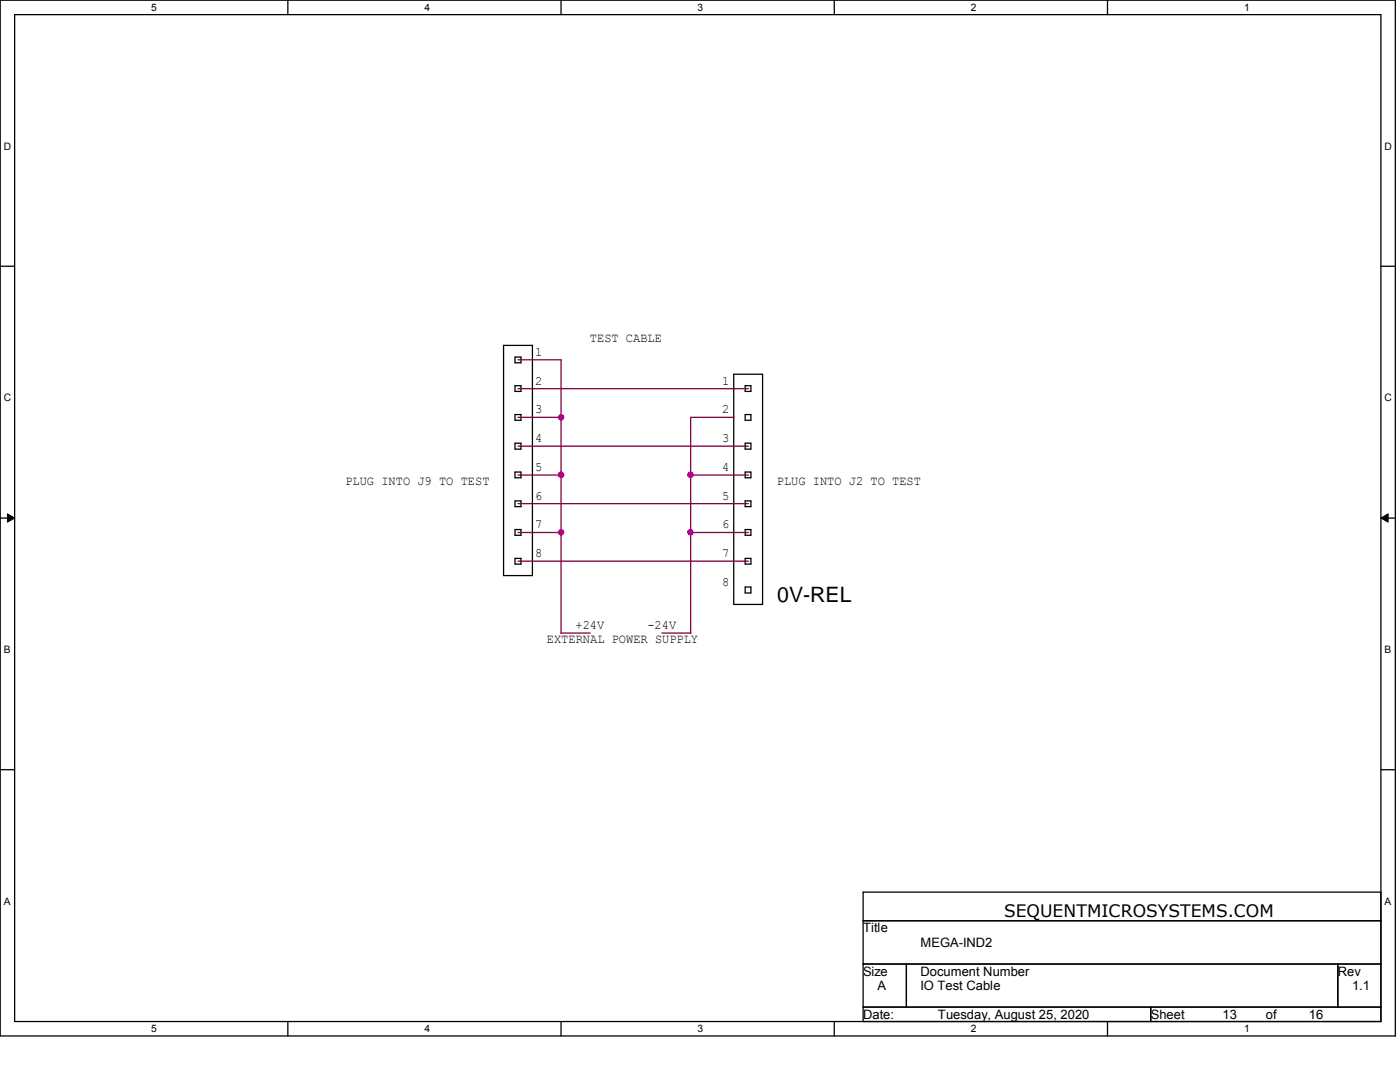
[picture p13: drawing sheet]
<svg xmlns="http://www.w3.org/2000/svg" width="279mm" height="216mm" viewBox="0 0 279 216" stroke-linecap="round" stroke-linejoin="round" font-family="sans-serif">
<defs><g id="words">
<text font-size="4.2" x="155.1" y="120.2">0V-REL</text>
<text font-size="3.4" x="200.4" y="182.9">SEQUENTMICROSYSTEMS.COM</text>
<g font-size="2.6">
<text x="106.8" y="71">1</text>
<text x="117.7" y="68.2">TEST CABLE</text>
<text x="106.8" y="76.8">2</text>
<text x="144.1" y="76.8">1</text>
<text x="106.8" y="82.5">3</text>
<text x="144.1" y="82.5">2</text>
<text x="106.8" y="88.2">4</text>
<text x="144.1" y="88.2">3</text>
<text x="106.8" y="94">5</text>
<text x="144.1" y="94">4</text>
<text x="68.9" y="96.9">PLUG INTO J9 TO TEST</text>
<text x="106.8" y="99.7">6</text>
<text x="144.1" y="99.7">5</text>
<text x="155" y="96.9">PLUG INTO J2 TO TEST</text>
<text x="106.8" y="105.5">7</text>
<text x="144.1" y="105.5">6</text>
<text x="106.8" y="111.2">8</text>
<text x="144.1" y="111.2">7</text>
<text x="144.1" y="116.9">8</text>
<text x="114.9" y="125.6">+24V</text>
<text x="129.2" y="125.6">-24V</text>
<text x="109.1" y="128.4">EXTERNAL POWER SUPPLY</text>
<text x="172.3" y="186.1">Title</text>
<text x="183.7" y="188.9">MEGA-IND2</text>
<text x="172.3" y="194.7">Size</text>
<text x="175.1" y="197.6">A</text>
<text x="183.7" y="197.6">IO Test Cable</text>
<text x="183.7" y="194.7">Document Number</text>
<text x="267" y="194.7">Rev</text>
<text x="269.8" y="197.6">1.1</text>
<text x="172.3" y="203.3">Date:</text>
<text x="187.2" y="203.3">Tuesday, August 25, 2020</text>
<text x="229.7" y="203.3">Sheet</text>
<text x="244" y="203.3">13</text>
<text x="252.6" y="203.3">of</text>
<text x="261.2" y="203.3">16</text>
</g>
<g font-size="2">
<text x="30.2" y="2.2">5</text>
<text x="84.7" y="2.2">4</text>
<text x="139.2" y="2.2">3</text>
<text x="193.7" y="2.2">2</text>
<text x="248.3" y="2.2">1</text>
<text x=".8" y="29.9">D</text>
<text x="276.3" y="29.9">D</text>
<text x=".8" y="80.1">C</text>
<text x="276.3" y="80.1">C</text>
<text x=".8" y="130.3">B</text>
<text x="276.3" y="130.3">B</text>
<text x=".8" y="180.5">A</text>
<text x="276.3" y="180.5">A</text>
<text x="30.2" y="206">5</text>
<text x="84.7" y="206">4</text>
<text x="139.2" y="206">3</text>
<text x="193.7" y="206">2</text>
<text x="248.3" y="206">1</text>
</g>
</g></defs>
<path d="M0 0h278.5v206.7h-278.5zM2.9 2.9h272.7v200.9h-272.7z" fill="none" stroke="#000" stroke-width=".25"/>
<g fill="#fff">
<path d="M30.2 .3h1.1v2.3h-1.1z"/>
<path d="M30.2 204.1h1.1v2.3h-1.1z"/>
</g>
<path d="M57.4 0v2.9M57.4 203.8v2.9" fill="none" stroke="#000" stroke-width=".25"/>
<g fill="#fff">
<path d="M84.7 .3h1.1v2.3h-1.1z"/>
<path d="M84.7 204.1h1.1v2.3h-1.1z"/>
</g>
<path d="M112 0v2.9M112 203.8v2.9" fill="none" stroke="#000" stroke-width=".25"/>
<g fill="#fff">
<path d="M139.2 .3h1.1v2.3h-1.1z"/>
<path d="M139.2 204.1h1.1v2.3h-1.1z"/>
</g>
<path d="M166.5 0v2.9M166.5 203.8v2.9" fill="none" stroke="#000" stroke-width=".25"/>
<g fill="#fff">
<path d="M193.8 .3h1.1v2.3h-1.1z"/>
<path d="M193.8 204.1h1.1v2.3h-1.1z"/>
</g>
<path d="M221 0v2.9M221 203.8v2.9" fill="none" stroke="#000" stroke-width=".25"/>
<g fill="#fff">
<path d="M248.3 .3h1.1v2.3h-1.1z"/>
<path d="M248.3 204.1h1.1v2.3h-1.1z"/>
<path d="M.8 28h1.4v2.3h-1.4z"/>
<path d="M276.3 28h1.4v2.3h-1.4z"/>
<path d="M.8 78.2h1.4v2.3h-1.4z"/>
<path d="M276.3 78.2h1.4v2.3h-1.4z"/>
</g>
<path d="M0 53.1h2.9M275.6 53.1h2.9" fill="none" stroke="#000" stroke-width=".25"/>
<g fill="#fff">
<path d="M.8 128.5h1.3v2.2h-1.3z"/>
<path d="M276.3 128.5h1.3v2.2h-1.3z"/>
</g>
<path d="M0 103.4h2.9M275.6 103.4h2.9" fill="none" stroke="#000" stroke-width=".25"/>
<path d="M1.5 102.5l1.4 .9-1.4 .8zM275.6 103.4l1.4-.9v1.7z" fill="#000" stroke="#000" stroke-width=".2"/>
<g fill="#fff">
<path d="M.8 178.7h1.3v2.2h-1.3z"/>
<path d="M276.3 178.7h1.3v2.2h-1.3z"/>
</g>
<g fill="none" stroke="#000" stroke-width=".25">
<path d="M100.5 68.9h5.8v46h-5.8zM102.8 71.2h1.2v1.2h-1.2zM102.8 77h1.2v1.1h-1.2zM146.4 74.7h5.8v45.9h-5.8zM148.7 77h1.2v1.1h-1.2zM102.8 99.9h1.2v1.2h-1.2zM102.8 82.7h1.2v1.2h-1.2zM102.8 88.4h1.2v1.2h-1.2zM102.8 94.2h1.2v1.1h-1.2zM148.7 99.9h1.2v1.2h-1.2zM148.7 94.2h1.2v1.1h-1.2zM148.7 82.7h1.2v1.2h-1.2z"/>
<path d="M148.7 88.4h1.2v1.2h-1.2zM102.8 105.7h1.2v1.1h-1.2zM102.8 111.4h1.2v1.2h-1.2zM148.7 111.4h1.2v1.2h-1.2zM148.7 105.7h1.2v1.1h-1.2zM148.7 117.1h1.2v1.2h-1.2zM0 153.6h2.9M275.6 153.6h2.9M172.3 178h103.3v25.8h-103.3zM172.3 183.7h103.3M172.3 192.4h103.3M180.9 192.4v8.6"/>
<path d="M267 192.4v8.6M172.3 201h103.3M229.7 201v2.8"/>
</g>
<g fill="none" stroke="#800040" stroke-width=".25">
<path d="M103.4 77.6h46M103.4 71.8h8.6M112 71.8v54.6M103.4 94.8h8.6M103.4 83.3h8.6M103.4 89h46M137.8 94.8h11.6M146.5 83.3h-8.7v43.1M103.4 106.3h8.6M103.4 112h46M103.4 100.5h46M137.8 106.3h11.6"/>
<path d="M112 126.3h5.8M132.1 126.3h5.8"/>
</g>
<g fill="#f0f" stroke="#f0f" stroke-width=".25">
<circle cx="137.8" cy="106.2" r=".55"/>
<circle cx="112" cy="83.3" r=".55"/>
<circle cx="137.8" cy="94.7" r=".55"/>
<circle cx="112" cy="94.7" r=".55"/>
<circle cx="112" cy="106.2" r=".55"/>
</g>
<use href="#words"/>
</svg>
